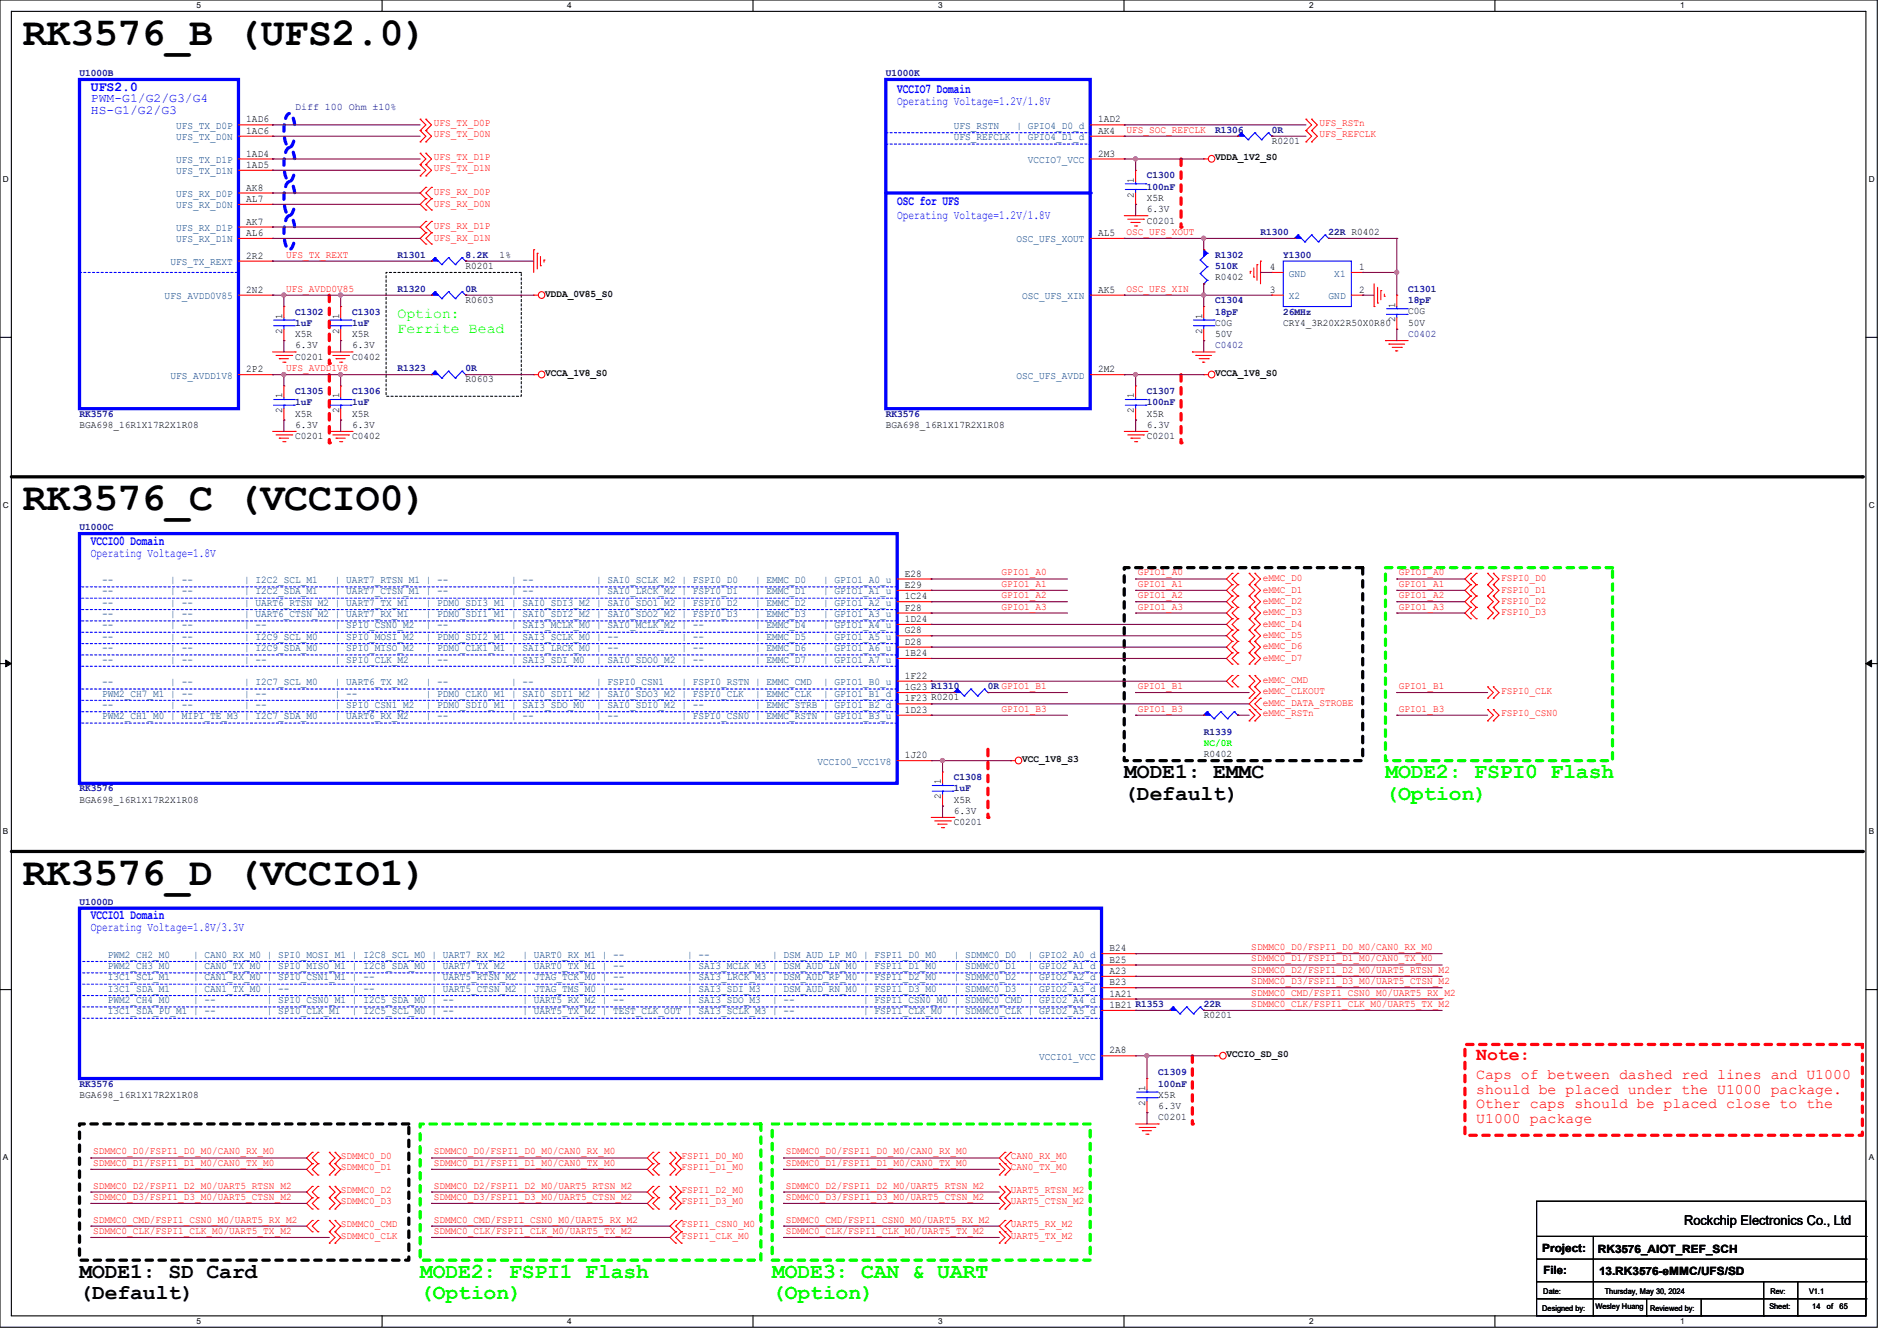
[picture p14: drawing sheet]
<svg xmlns="http://www.w3.org/2000/svg" width="297mm" height="210mm" viewBox="0 0 297 210" stroke-linecap="round" stroke-linejoin="round" font-family="sans-serif">
<defs><g id="words">
<g font-size="6.2">
<text x="3.6" y="7">RK3576_B (UFS2.0)</text>
<text x="3.6" y="79.9">RK3576_C (VCCIO0)</text>
<text x="3.6" y="138.6">RK3576_D (VCCIO1)</text>
</g>
<g font-size="3.3">
<text x="176" y="121.9">MODE1: EMMC</text>
<text x="176" y="125.2">(Default)</text>
<text x="12.4" y="200.1">MODE1: SD Card</text>
<text x="12.4" y="203.5">(Default)</text>
</g>
<g font-size="3.3" fill="#0f0">
<text x="216.9" y="121.9">MODE2: FSPI0 Flash</text>
<text x="216.9" y="125.2">(Option)</text>
<text x="65.8" y="200.1">MODE2: FSPI1 Flash</text>
<text x="65.8" y="203.5">(Option)</text>
<text x="120.9" y="200.1">MODE3: CAN &amp; UART</text>
<text x="120.9" y="203.5">(Option)</text>
</g>
<text font-size="2.8" fill="#f00" x="231.1" y="165.9">Note:</text>
<g font-size="2.3" fill="#0f0">
<text x="62.2" y="49.9">Option:</text>
<text x="62.2" y="52.2">Ferrite Bead</text>
</g>
<g font-size="2.3" fill="#f00">
<text x="231.1" y="169">Caps of between dashed red lines and U1000</text>
<text x="231.1" y="171.3">should be placed under the U1000 package.</text>
<text x="231.1" y="173.6">Other caps should be placed close to the</text>
<text x="231.1" y="175.9">U1000 package</text>
</g>
<g font-size="2.1" fill="#00f">
<text x="14.2" y="14.2">UFS2.0</text>
<text x="140.5" y="14.5">VCCIO7 Domain</text>
<text x="140.5" y="32.1">OSC for UFS</text>
<text x="14.2" y="85.3">VCCIO0 Domain</text>
<text x="14.2" y="144">VCCIO1 Domain</text>
</g>
<text font-size="2.1" x="263.7" y="191.9">Rockchip Electronics Co., Ltd</text>
<g font-size="1.9" fill="#00f">
<text x="14.2" y="15.9">PWM-G1/G2/G3/G4</text>
<text x="14.2" y="17.9">HS-G1/G2/G3</text>
<text x="140.5" y="16.5">Operating Voltage=1.2V/1.8V</text>
<text x="140.5" y="34.2">Operating Voltage=1.2V/1.8V</text>
<text x="14.2" y="87.2">Operating Voltage=1.8V</text>
<text x="14.2" y="145.9">Operating Voltage=1.8V/3.3V</text>
</g>
<g font-size="1.8">
<text x="241.5" y="196">Project:</text>
<text x="250.2" y="196.2">RK3576_AIOT_REF_SCH</text>
<text x="241.6" y="199.6">File:</text>
<text x="250.4" y="199.7">13.RK3576-eMMC/UFS/SD</text>
</g>
<g font-size="1.6" fill="#000080">
<text x="12.4" y="11.9">U1000B</text>
<text x="138.7" y="11.9">U1000K</text>
<text x="46.2" y="17.2">Diff 100 Ohm ±10%</text>
<text x="190.2" y="20.8">R1306</text>
<text x="199.1" y="20.8">0R</text>
<text x="179.6" y="27.9">C1300</text>
<text x="179.6" y="29.7">100nF</text>
<text x="62.2" y="40.4">R1301</text>
<text x="72.9" y="40.4">8.2K</text>
<text x="190.2" y="40.4">R1302</text>
<text x="197.4" y="36.8">R1300</text>
<text x="200.9" y="40.4">Y1300</text>
<text x="208" y="36.8">22R R0402</text>
<text x="62.2" y="45.7">R1320</text>
<text x="72.9" y="45.7">0R</text>
<text x="190.2" y="42.2">510K</text>
<text x="190.2" y="47.5">C1304</text>
<text x="220.5" y="45.7">C1301</text>
<text x="220.5" y="47.5">18pF</text>
<text x="46.2" y="49.3">C1302</text>
<text x="46.2" y="51.1">1uF</text>
<text x="55.1" y="49.3">C1303</text>
<text x="55.1" y="51.1">1uF</text>
<text x="190.2" y="49.3">18pF</text>
<text x="200.9" y="49.3">26MHz</text>
<text x="220.5" y="52.8">C0402</text>
<text x="62.2" y="58.2">R1323</text>
<text x="72.9" y="58.2">0R</text>
<text x="190.2" y="54.6">C0402</text>
<text x="12.4" y="65.3">RK3576</text>
<text x="46.2" y="61.7">C1305</text>
<text x="46.2" y="63.5">1uF</text>
<text x="55.1" y="61.7">C1306</text>
<text x="55.1" y="63.5">1uF</text>
<text x="138.7" y="65.3">RK3576</text>
<text x="179.6" y="61.7">C1307</text>
<text x="179.6" y="63.5">100nF</text>
<text x="12.4" y="83.1">U1000C</text>
<text x="154.7" y="107.9">0R GPIO1_B1</text>
<text x="188.5" y="115.1">R1339</text>
<text x="12.4" y="123.9">RK3576</text>
<text x="149.4" y="122.2">C1308</text>
<text x="149.4" y="123.9">1uF</text>
<text x="12.4" y="141.7">U1000D</text>
<text x="188.5" y="157.7">22R</text>
<text x="12.4" y="170.2">RK3576</text>
<text x="181.4" y="168.4">C1309</text>
<text x="181.4" y="170.2">100nF</text>
</g>
<g font-size="1.6" fill="#004080">
<text x="27.6" y="20.2">UFS_TX_D0P</text>
<text x="27.6" y="22">UFS_TX_D0N</text>
<text x="149.4" y="20.2">UFS_RSTN</text>
<text x="149.4" y="22">UFS_REFCLK | GPIO4_D1_d</text>
<text x="159.1" y="20.2">| GPIO4_D0_d</text>
<text x="27.6" y="25.5">UFS_TX_D1P</text>
<text x="27.6" y="27.3">UFS_TX_D1N</text>
<text x="160.9" y="25.5">VCCIO7_VCC</text>
<text x="27.6" y="30.9">UFS_RX_D0P</text>
<text x="27.6" y="32.6">UFS_RX_D0N</text>
<text x="26.7" y="41.5">UFS_TX_REXT</text>
<text x="27.6" y="36.2">UFS_RX_D1P</text>
<text x="27.6" y="38">UFS_RX_D1N</text>
<text x="159.1" y="38">OSC_UFS_XOUT</text>
<text x="25.8" y="46.9">UFS_AVDD0V85</text>
<text x="160" y="46.9">OSC_UFS_XIN</text>
<text x="201.8" y="46.9">X2</text>
<text x="201.8" y="43.3">GND</text>
<text x="208" y="46.9">GND</text>
<text x="208.9" y="43.3">X1</text>
<text x="26.7" y="59.3">UFS_AVDD1V8</text>
<text x="159.1" y="59.3">OSC_UFS_AVDD</text>
<text x="16" y="91.3">--</text>
<text x="16" y="93.1">--</text>
<text x="16" y="94.9">--</text>
<text x="26.7" y="91.3">| --</text>
<text x="26.7" y="93.1">| --</text>
<text x="26.7" y="94.9">| --</text>
<text x="38.2" y="91.3">| I2C2_SCL_M1</text>
<text x="38.2" y="93.1">| I2C2_SDA_M1</text>
<text x="38.2" y="94.9">| UART6_RTSN_M2 | UART7_TX_M1</text>
<text x="52.4" y="91.3">| UART7_RTSN_M1 | --</text>
<text x="52.4" y="93.1">| UART7_CTSN_M1 | --</text>
<text x="66.7" y="94.9">| PDM0_SDI3_M1 | SAI0_SDI3_M2 | SAI0_SDO1_M2 | FSPI0_D2</text>
<text x="80" y="91.3">| --</text>
<text x="80" y="93.1">| --</text>
<text x="93.3" y="91.3">| SAI0_SCLK_M2 | FSPI0_D0</text>
<text x="93.3" y="93.1">| SAI0_LRCK_M2 | FSPI0_D1</text>
<text x="118.2" y="91.3">| EMMC_D0</text>
<text x="118.2" y="93.1">| EMMC_D1</text>
<text x="118.2" y="94.9">| EMMC_D2</text>
<text x="128.9" y="91.3">| GPIO1_A0_u</text>
<text x="128.9" y="93.1">| GPIO1_A1_u</text>
<text x="128.9" y="94.9">| GPIO1_A2_u</text>
<text x="16" y="96.6">--</text>
<text x="16" y="98.4">--</text>
<text x="16" y="100.2">--</text>
<text x="16" y="102">--</text>
<text x="26.7" y="96.6">| --</text>
<text x="26.7" y="98.4">| --</text>
<text x="26.7" y="100.2">| --</text>
<text x="26.7" y="102">| --</text>
<text x="38.2" y="96.6">| UART6_CTSN_M2 | UART7_RX_M1</text>
<text x="38.2" y="98.4">| --</text>
<text x="38.2" y="100.2">| I2C9_SCL_M0</text>
<text x="38.2" y="102">| I2C9_SDA_M0</text>
<text x="52.4" y="98.4">| SPI0_CSN0_M2</text>
<text x="52.4" y="100.2">| SPI0_MOSI_M2</text>
<text x="52.4" y="102">| SPI0_MISO_M2</text>
<text x="66.7" y="96.6">| PDM0_SDI1_M1 | SAI0_SDI2_M2 | SAI0_SDO2_M2 | FSPI0_D3</text>
<text x="66.7" y="98.4">| --</text>
<text x="66.7" y="100.2">| PDM0_SDI2_M1 | SAI3_SCLK_M0 | --</text>
<text x="66.7" y="102">| PDM0_CLK1_M1 | SAI3_LRCK_M0 | --</text>
<text x="80" y="98.4">| SAI3_MCLK_M0 | SAI0_MCLK_M2 | --</text>
<text x="106.7" y="100.2">| --</text>
<text x="106.7" y="102">| --</text>
<text x="118.2" y="96.6">| EMMC_D3</text>
<text x="118.2" y="98.4">| EMMC_D4</text>
<text x="118.2" y="100.2">| EMMC_D5</text>
<text x="118.2" y="102">| EMMC_D6</text>
<text x="128.9" y="96.6">| GPIO1_A3_u</text>
<text x="128.9" y="98.4">| GPIO1_A4_u</text>
<text x="128.9" y="100.2">| GPIO1_A5_u</text>
<text x="128.9" y="102">| GPIO1_A6_u</text>
<text x="16" y="103.8">--</text>
<text x="16" y="107.3">--</text>
<text x="26.7" y="103.8">| --</text>
<text x="26.7" y="107.3">| --</text>
<text x="38.2" y="103.8">| --</text>
<text x="38.2" y="107.3">| I2C7_SCL_M0</text>
<text x="52.4" y="103.8">| SPI0_CLK_M2</text>
<text x="52.4" y="107.3">| UART6_TX_M2</text>
<text x="66.7" y="103.8">| --</text>
<text x="66.7" y="107.3">| --</text>
<text x="80" y="103.8">| SAI3_SDI_M0</text>
<text x="80" y="107.3">| --</text>
<text x="93.3" y="103.8">| SAI0_SDO0_M2 | --</text>
<text x="93.3" y="107.3">| FSPI0_CSN1</text>
<text x="106.7" y="107.3">| FSPI0_RSTN | EMMC_CMD</text>
<text x="118.2" y="103.8">| EMMC_D7</text>
<text x="128.9" y="103.8">| GPIO1_A7_u</text>
<text x="128.9" y="107.3">| GPIO1_B0_u</text>
<text x="16" y="109.1">PWM2_CH7_M1 | --</text>
<text x="16" y="110.9">--</text>
<text x="16" y="112.7">PWM2_CH1_M0 | MIPI_TE_M3 | I2C7_SDA_M0</text>
<text x="26.7" y="110.9">| --</text>
<text x="38.2" y="109.1">| --</text>
<text x="38.2" y="110.9">| --</text>
<text x="52.4" y="109.1">| --</text>
<text x="52.4" y="110.9">| SPI0_CSN1_M2</text>
<text x="52.4" y="112.7">| UART6_RX_M2</text>
<text x="66.7" y="109.1">| PDM0_CLK0_M1 | SAI0_SDI1_M2 | SAI0_SDO3_M2 | FSPI0_CLK</text>
<text x="66.7" y="110.9">| PDM0_SDI0_M1 | SAI3_SDO_M0</text>
<text x="66.7" y="112.7">| --</text>
<text x="80" y="112.7">| --</text>
<text x="93.3" y="110.9">| SAI0_SDI0_M2 | --</text>
<text x="93.3" y="112.7">| --</text>
<text x="106.7" y="112.7">| FSPI0_CSN0 | EMMC_RSTN | GPIO1_B3_u</text>
<text x="118.2" y="109.1">| EMMC_CLK</text>
<text x="118.2" y="110.9">| EMMC_STRB | GPIO1_B2_d</text>
<text x="128.9" y="109.1">| GPIO1_B1_d</text>
<text x="128" y="119.8">VCCIO0_VCC1V8</text>
<text x="16.9" y="150">PWM2_CH2_M0</text>
<text x="30.2" y="150">| CAN0_RX_M0 | SPI0_MOSI_M1 | I2C8_SCL_M0 | UART7_RX_M2</text>
<text x="81.8" y="150">| UART0_RX_M1 | --</text>
<text x="107.6" y="150">| --</text>
<text x="120.9" y="150">| DSM_AUD_LP_M0 | FSPI1_D0_M0</text>
<text x="149.3" y="150">| SDMMC0_D0</text>
<text x="160.9" y="150">| GPIO2_A0_d</text>
<text x="16.9" y="151.8">PWM2_CH3_M0</text>
<text x="16.9" y="153.5">I3C1_SCL_M1</text>
<text x="16.9" y="155.3">I3C1_SDA_M1</text>
<text x="30.2" y="151.8">| CAN0_TX_M0 | SPI0_MISO_M1 | I2C8_SDA_M0 | UART7_TX_M2</text>
<text x="30.2" y="153.5">| CAN1_RX_M0 | SPI0_CSN1_M1 | --</text>
<text x="30.2" y="155.3">| CAN1_TX_M0 | --</text>
<text x="55.1" y="155.3">| --</text>
<text x="67.6" y="153.5">| UART5_RTSN_M2 | JTAG_TCK_M0 | --</text>
<text x="67.6" y="155.3">| UART5_CTSN_M2 | JTAG_TMS_M0 | --</text>
<text x="81.8" y="151.8">| UART0_TX_M1 | --</text>
<text x="107.6" y="151.8">| SAI3_MCLK_M3 | DSM_AUD_LN_M0 | FSPI1_D1_M0</text>
<text x="107.6" y="153.5">| SAI3_LRCK_M3 | DSM_AUD_RP_M0 | FSPI1_D2_M0</text>
<text x="107.6" y="155.3">| SAI3_SDI_M3</text>
<text x="120.9" y="155.3">| DSM_AUD_RN_M0 | FSPI1_D3_M0</text>
<text x="149.3" y="151.8">| SDMMC0_D1</text>
<text x="149.3" y="153.5">| SDMMC0_D2</text>
<text x="149.3" y="155.3">| SDMMC0_D3</text>
<text x="160.9" y="151.8">| GPIO2_A1_d</text>
<text x="160.9" y="153.5">| GPIO2_A2_d</text>
<text x="160.9" y="155.3">| GPIO2_A3_d</text>
<text x="16.9" y="157.1">PWM2_CH4_M0</text>
<text x="16.9" y="158.9">I3C1_SDA_PU_M1 | --</text>
<text x="30.2" y="157.1">| --</text>
<text x="41.8" y="157.1">| SPI0_CSN0_M1 | I2C5_SDA_M0 | --</text>
<text x="41.8" y="158.9">| SPI0_CLK_M1</text>
<text x="55.1" y="158.9">| I2C5_SCL_M0 | --</text>
<text x="81.8" y="157.1">| UART5_RX_M2 | --</text>
<text x="81.8" y="158.9">| UART5_TX_M2 | TEST_CLK_OUT | SAI3_SCLK_M3 | --</text>
<text x="107.6" y="157.1">| SAI3_SDO_M3</text>
<text x="120.9" y="157.1">| --</text>
<text x="135.1" y="157.1">| FSPI1_CSN0_M0 | SDMMC0_CMD | GPIO2_A4_d</text>
<text x="135.1" y="158.9">| FSPI1_CLK_M0</text>
<text x="149.3" y="158.9">| SDMMC0_CLK | GPIO2_A5_d</text>
<text x="162.7" y="166">VCCIO1_VCC</text>
</g>
<g font-size="1.6">
<text x="38.6" y="19.2">1AD6</text>
<text x="38.6" y="21">1AC6</text>
<text x="171.9" y="19.2">1AD2</text>
<text x="171.9" y="21">AK4</text>
<text x="199.1" y="22.6">R0201</text>
<text x="38.6" y="24.5">1AD4</text>
<text x="38.6" y="26.3">1AD5</text>
<text x="38.6" y="29.8">AK8</text>
<text x="171.9" y="24.5">2M3</text>
<text x="177.5" y="28.6" transform="rotate(-90 177.5 28.6)">1</text>
<text x="190.2" y="25.1">VDDA_1V2_S0</text>
<text x="38.6" y="31.6">AL7</text>
<text x="38.6" y="35.2">AK7</text>
<text x="177.5" y="30.9" transform="rotate(-90 177.5 30.9)">2</text>
<text x="179.6" y="35">C0201</text>
<text x="179.6" y="31.5">X5R</text>
<text x="179.6" y="33.2">6.3V</text>
<text x="38.6" y="37">AL6</text>
<text x="38.6" y="40.5">2R2</text>
<text x="78.2" y="40.3">1%</text>
<text x="171.9" y="37">AL5</text>
<text x="38.6" y="45.8">2N2</text>
<text x="72.9" y="47.5">R0603</text>
<text x="72.9" y="42.1">R0201</text>
<text x="85.3" y="46.4">VDDA_0V85_S0</text>
<text x="171.9" y="45.8">AK5</text>
<text x="190.2" y="43.9">R0402</text>
<text x="198.8" y="45.8">3</text>
<text x="198.8" y="42.3">4</text>
<text x="212.8" y="42.3">1</text>
<text x="212.8" y="45.8">2</text>
<text x="44.2" y="52.3" transform="rotate(-90 44.2 52.3)">2</text>
<text x="44.2" y="50" transform="rotate(-90 44.2 50)">1</text>
<text x="46.2" y="52.8">X5R</text>
<text x="53.1" y="52.3" transform="rotate(-90 53.1 52.3)">2</text>
<text x="53.1" y="50" transform="rotate(-90 53.1 50)">1</text>
<text x="55.1" y="52.8">X5R</text>
<text x="188.2" y="52.3" transform="rotate(-90 188.2 52.3)">2</text>
<text x="188.2" y="50" transform="rotate(-90 188.2 50)">1</text>
<text x="190.2" y="51">C0G</text>
<text x="190.2" y="52.8">50V</text>
<text x="200.9" y="51">CRY4_3R20X2R50X0R80</text>
<text x="218.4" y="50.5" transform="rotate(-90 218.4 50.5)">2</text>
<text x="218.4" y="48.2" transform="rotate(-90 218.4 48.2)">1</text>
<text x="220.5" y="49.2">C0G</text>
<text x="220.5" y="51">50V</text>
<text x="38.6" y="58.3">2P2</text>
<text x="46.2" y="56.3">C0201</text>
<text x="46.2" y="54.6">6.3V</text>
<text x="55.1" y="56.3">C0402</text>
<text x="55.1" y="54.6">6.3V</text>
<text x="72.9" y="59.9">R0603</text>
<text x="85.3" y="58.9">VCCA_1V8_S0</text>
<text x="171.9" y="58.3">2M2</text>
<text x="190.2" y="58.9">VCCA_1V8_S0</text>
<text x="44.2" y="64.7" transform="rotate(-90 44.2 64.7)">2</text>
<text x="44.2" y="62.4" transform="rotate(-90 44.2 62.4)">1</text>
<text x="46.2" y="65.2">X5R</text>
<text x="53.1" y="64.7" transform="rotate(-90 53.1 64.7)">2</text>
<text x="53.1" y="62.4" transform="rotate(-90 53.1 62.4)">1</text>
<text x="55.1" y="65.2">X5R</text>
<text x="177.5" y="64.7" transform="rotate(-90 177.5 64.7)">2</text>
<text x="177.5" y="62.4" transform="rotate(-90 177.5 62.4)">1</text>
<text x="179.6" y="65.2">X5R</text>
<text x="12.4" y="67">BGA698_16R1X17R2X1R08</text>
<text x="46.2" y="68.8">C0201</text>
<text x="46.2" y="67">6.3V</text>
<text x="55.1" y="68.8">C0402</text>
<text x="55.1" y="67">6.3V</text>
<text x="138.7" y="67">BGA698_16R1X17R2X1R08</text>
<text x="179.6" y="68.8">C0201</text>
<text x="179.6" y="67">6.3V</text>
<text x="141.7" y="90.3">E28</text>
<text x="141.7" y="92.1">E29</text>
<text x="141.7" y="93.9">1C24</text>
<text x="141.7" y="95.6">F28</text>
<text x="141.7" y="97.4">1D24</text>
<text x="141.7" y="99.2">G28</text>
<text x="141.7" y="101">D28</text>
<text x="141.7" y="102.7">1B24</text>
<text x="141.7" y="106.3">1F22</text>
<text x="141.7" y="108.1">1G23 R1310</text>
<text x="141.7" y="109.9">1F23 R0201</text>
<text x="141.7" y="111.6">1D23</text>
<text x="141.7" y="118.7">1J20</text>
<text x="160" y="119.3">VCC_1V8_S3</text>
<text x="188.5" y="118.6">R0402</text>
<text x="12.4" y="125.7">BGA698_16R1X17R2X1R08</text>
<text x="147.3" y="125.2" transform="rotate(-90 147.3 125.2)">2</text>
<text x="147.3" y="122.9" transform="rotate(-90 147.3 122.9)">1</text>
<text x="149.4" y="125.7">X5R</text>
<text x="149.4" y="129.2">C0201</text>
<text x="149.4" y="127.5">6.3V</text>
<text x="173.7" y="149">B24</text>
<text x="173.7" y="150.8">B25</text>
<text x="173.7" y="152.5">A23</text>
<text x="173.7" y="154.3">B23</text>
<text x="173.7" y="156.1">1A21</text>
<text x="173.7" y="157.9">1B21 R1353</text>
<text x="188.5" y="159.5">R0201</text>
<text x="173.7" y="165">2A8</text>
<text x="192" y="165.6">VCCIO_SD_S0</text>
<text x="12.4" y="171.9">BGA698_16R1X17R2X1R08</text>
<text x="179.3" y="173.2" transform="rotate(-90 179.3 173.2)">2</text>
<text x="179.3" y="170.9" transform="rotate(-90 179.3 170.9)">1</text>
<text x="181.4" y="171.9">X5R</text>
<text x="181.4" y="173.7">6.3V</text>
<text x="181.4" y="175.5">C0201</text>
</g>
<g font-size="1.6" fill="#f00">
<text x="67.9" y="19.7">UFS_TX_D0P</text>
<text x="67.9" y="21.5">UFS_TX_D0N</text>
<text x="176.4" y="20.8">UFS_SOC_REFCLK</text>
<text x="206.6" y="19.7">UFS_RSTn</text>
<text x="206.6" y="21.5">UFS_REFCLK</text>
<text x="67.9" y="25.1">UFS_TX_D1P</text>
<text x="67.9" y="26.8">UFS_TX_D1N</text>
<text x="67.9" y="30.6">UFS_RX_D0P</text>
<text x="67.9" y="32.3">UFS_RX_D0N</text>
<text x="67.9" y="35.9">UFS_RX_D1P</text>
<text x="44.8" y="40.3">UFS_TX_REXT</text>
<text x="67.9" y="37.7">UFS_RX_D1N</text>
<text x="176.4" y="36.8">OSC_UFS_XOUT</text>
<text x="44.8" y="45.7">UFS_AVDD0V85</text>
<text x="176.4" y="45.7">OSC_UFS_XIN</text>
<text x="44.8" y="58.1">UFS_AVDD1V8</text>
<text x="156.8" y="90.1">GPIO1_A0</text>
<text x="156.8" y="91.9">GPIO1_A1</text>
<text x="156.8" y="93.7">GPIO1_A2</text>
<text x="156.8" y="95.5">GPIO1_A3</text>
<text x="178.1" y="90.1">GPIO1_A0</text>
<text x="178.1" y="91.9">GPIO1_A1</text>
<text x="178.1" y="93.7">GPIO1_A2</text>
<text x="178.1" y="95.5">GPIO1_A3</text>
<text x="197.7" y="91">eMMC_D0</text>
<text x="197.7" y="92.8">eMMC_D1</text>
<text x="197.7" y="94.6">eMMC_D2</text>
<text x="219" y="90.1">GPIO1_A0</text>
<text x="219" y="91.9">GPIO1_A1</text>
<text x="219" y="93.7">GPIO1_A2</text>
<text x="219" y="95.5">GPIO1_A3</text>
<text x="235" y="91">FSPI0_D0</text>
<text x="235" y="92.8">FSPI0_D1</text>
<text x="235" y="94.6">FSPI0_D2</text>
<text x="197.7" y="96.3">eMMC_D3</text>
<text x="197.7" y="98.1">eMMC_D4</text>
<text x="197.7" y="99.9">eMMC_D5</text>
<text x="197.7" y="101.7">eMMC_D6</text>
<text x="235" y="96.3">FSPI0_D3</text>
<text x="178.1" y="107.9">GPIO1_B1</text>
<text x="197.7" y="103.5">eMMC_D7</text>
<text x="197.7" y="107">eMMC_CMD</text>
<text x="219" y="107.9">GPIO1_B1</text>
<text x="156.8" y="111.5">GPIO1_B3</text>
<text x="178.1" y="111.5">GPIO1_B3</text>
<text x="197.7" y="108.6">eMMC_CLKOUT</text>
<text x="197.7" y="110.6">eMMC_DATA_STROBE</text>
<text x="197.7" y="112.2">eMMC_RSTn</text>
<text x="219" y="111.5">GPIO1_B3</text>
<text x="235" y="108.6">FSPI0_CLK</text>
<text x="235" y="112.2">FSPI0_CSN0</text>
<text x="195.9" y="148.8">SDMMC0_D0/FSPI1_D0_M0/CAN0_RX_M0</text>
<text x="195.9" y="150.6">SDMMC0_D1/FSPI1_D1_M0/CAN0_TX_M0</text>
<text x="195.9" y="152.4">SDMMC0_D2/FSPI1_D2_M0/UART5_RTSN_M2</text>
<text x="195.9" y="154.1">SDMMC0_D3/FSPI1_D3_M0/UART5_CTSN_M2</text>
<text x="195.9" y="155.9">SDMMC0_CMD/FSPI1_CSN0_M0/UART5_RX_M2</text>
<text x="195.9" y="157.7">SDMMC0_CLK/FSPI1_CLK_M0/UART5_TX_M2</text>
<text x="14.6" y="180.8">SDMMC0_D0/FSPI1_D0_M0/CAN0_RX_M0</text>
<text x="14.6" y="182.6">SDMMC0_D1/FSPI1_D1_M0/CAN0_TX_M0</text>
<text x="53.3" y="181.5">SDMMC0_D0</text>
<text x="53.3" y="183.3">SDMMC0_D1</text>
<text x="67.9" y="180.8">SDMMC0_D0/FSPI1_D0_M0/CAN0_RX_M0</text>
<text x="67.9" y="182.6">SDMMC0_D1/FSPI1_D1_M0/CAN0_TX_M0</text>
<text x="106.7" y="181.5">FSPI1_D0_M0</text>
<text x="106.7" y="183.3">FSPI1_D1_M0</text>
<text x="123" y="180.8">SDMMC0_D0/FSPI1_D0_M0/CAN0_RX_M0</text>
<text x="123" y="182.6">SDMMC0_D1/FSPI1_D1_M0/CAN0_TX_M0</text>
<text x="158.2" y="181.5">CAN0_RX_M0</text>
<text x="158.2" y="183.3">CAN0_TX_M0</text>
<text x="14.6" y="186.1">SDMMC0_D2/FSPI1_D2_M0/UART5_RTSN_M2</text>
<text x="14.6" y="191.5">SDMMC0_CMD/FSPI1_CSN0_M0/UART5_RX_M2</text>
<text x="14.6" y="187.9">SDMMC0_D3/FSPI1_D3_M0/UART5_CTSN_M2</text>
<text x="53.3" y="186.9">SDMMC0_D2</text>
<text x="53.3" y="188.6">SDMMC0_D3</text>
<text x="67.9" y="186.1">SDMMC0_D2/FSPI1_D2_M0/UART5_RTSN_M2</text>
<text x="67.9" y="187.9">SDMMC0_D3/FSPI1_D3_M0/UART5_CTSN_M2</text>
<text x="67.9" y="191.5">SDMMC0_CMD/FSPI1_CSN0_M0/UART5_RX_M2</text>
<text x="106.7" y="186.9">FSPI1_D2_M0</text>
<text x="106.7" y="188.6">FSPI1_D3_M0</text>
<text x="123" y="186.1">SDMMC0_D2/FSPI1_D2_M0/UART5_RTSN_M2</text>
<text x="123" y="187.9">SDMMC0_D3/FSPI1_D3_M0/UART5_CTSN_M2</text>
<text x="123" y="191.5">SDMMC0_CMD/FSPI1_CSN0_M0/UART5_RX_M2</text>
<text x="158.2" y="186.9">UART5_RTSN_M2</text>
<text x="158.2" y="188.6">UART5_CTSN_M2</text>
<text x="14.6" y="193.2">SDMMC0_CLK/FSPI1_CLK_M0/UART5_TX_M2</text>
<text x="53.3" y="192.2">SDMMC0_CMD</text>
<text x="53.3" y="194">SDMMC0_CLK</text>
<text x="67.9" y="193.2">SDMMC0_CLK/FSPI1_CLK_M0/UART5_TX_M2</text>
<text x="106.7" y="194">FSPI1_CLK_M0</text>
<text x="106.7" y="192.2">FSPI1_CSN0_M0</text>
<text x="123" y="193.2">SDMMC0_CLK/FSPI1_CLK_M0/UART5_TX_M2</text>
<text x="158.2" y="192.2">UART5_RX_M2</text>
<text x="158.2" y="194">UART5_TX_M2</text>
</g>
<text font-size="1.6" fill="#0f0" x="188.5" y="116.8">NC/0R</text>
<g font-size="1.3">
<text x="30.8" y="1.3">5</text>
<text x="88.8" y="1.3">4</text>
<text x="146.9" y="1.3">3</text>
<text x="205" y="1.3">2</text>
<text x="263.1" y="1.3">1</text>
<text x=".5" y="28.4">D</text>
<text x="292.6" y="28.4">D</text>
<text x=".5" y="79.5">C</text>
<text x="292.6" y="79.5">C</text>
<text x=".5" y="130.6">B</text>
<text x="292.6" y="130.6">B</text>
<text x=".5" y="181.7">A</text>
<text x="292.6" y="181.7">A</text>
<text x="30.8" y="207.4">5</text>
<text x="88.8" y="207.4">4</text>
<text x="146.9" y="207.4">3</text>
<text x="205" y="207.4">2</text>
<text x="263.1" y="207.4">1</text>
</g>
<g font-size="1.2">
<text x="241.6" y="202.6">Date:</text>
<text x="251.2" y="202.6">Thursday, May 30, 2024</text>
<text x="277.2" y="202.6">Rev:</text>
<text x="283.2" y="202.6">V1.1</text>
<text x="241.5" y="205.3">Designed by:</text>
<text x="249.8" y="205.1">Wesley Huang</text>
<text x="258.4" y="205.3">Reviewed by:</text>
<text x="277" y="205.1">Sheet:</text>
<text x="283.8" y="205.1">14</text>
<text x="286" y="205.1">of</text>
<text x="288" y="205.1">65</text>
</g>
</g></defs>
<path d="M0 0h293.9v207.9h-293.9zM1.8 1.8h290.3v204.3h-290.3z" fill="none" stroke="#000" stroke-width=".17"/>
<g fill="#fff">
<path d="M30.8 .2h.7v1.4h-.7z"/>
<path d="M30.8 206.2h.7v1.4h-.7z"/>
</g>
<path d="M59.8 0v1.8M59.8 206.1v1.8" fill="none" stroke="#000" stroke-width=".17"/>
<g fill="#fff">
<path d="M88.8 .2h.7v1.4h-.7z"/>
<path d="M88.8 206.2h.7v1.4h-.7z"/>
</g>
<path d="M117.9 0v1.8M117.9 206.1v1.8" fill="none" stroke="#000" stroke-width=".17"/>
<g fill="#fff">
<path d="M146.9 .2h.7v1.4h-.7z"/>
<path d="M146.9 206.2h.7v1.4h-.7z"/>
</g>
<path d="M176 0v1.8M176 206.1v1.8" fill="none" stroke="#000" stroke-width=".17"/>
<g fill="#fff">
<path d="M205 .2h.7v1.4h-.7z"/>
<path d="M205 206.2h.7v1.4h-.7z"/>
</g>
<path d="M234.1 0v1.8M234.1 206.1v1.8" fill="none" stroke="#000" stroke-width=".17"/>
<g fill="#fff">
<path d="M263.1 .2h.6v1.4h-.6z"/>
<path d="M263.1 206.2h.6v1.4h-.6z"/>
<path d="M.5 27.3h.9v1.4h-.9z"/>
<path d="M292.6 27.3h.9v1.4h-.9z"/>
<path d="M.5 78.4h.9v1.4h-.9z"/>
<path d="M292.6 78.4h.9v1.4h-.9z"/>
</g>
<path d="M0 52.8h1.8M292.1 52.8h1.8" fill="none" stroke="#000" stroke-width=".17"/>
<g fill="#fff">
<path d="M.5 129.5h.8v1.4h-.8z"/>
<path d="M292.6 129.5h.8v1.4h-.8z"/>
</g>
<path d="M0 103.9h1.8M292.1 103.9h1.8" fill="none" stroke="#000" stroke-width=".17"/>
<path d="M.9 103.4l.9 .5-.9 .5zM292.1 103.9l.9-.5v1z" fill="#000" stroke="#000" stroke-width=".16"/>
<g fill="#fff">
<path d="M.5 180.5h.8v1.4h-.8z"/>
<path d="M292.6 180.5h.8v1.4h-.8z"/>
</g>
<path d="M0 155h1.8M292.1 155h1.8" fill="none" stroke="#000" stroke-width=".17"/>
<path d="M51.6 46.2v10.7" fill="none" stroke="#f00" stroke-width=".51" stroke-dasharray="1 1"/>
<circle cx="51.6" cy="56.9" r=".25" fill="#f00" stroke-dasharray="1 1"/>
<path d="M51.6 58.7v10.6" fill="none" stroke="#f00" stroke-width=".51" stroke-dasharray="1 1"/>
<circle cx="51.6" cy="69.3" r=".25" fill="#f00" stroke-dasharray="1 1"/>
<path d="M184.9 24.9v10.7" fill="none" stroke="#f00" stroke-width=".51" stroke-dasharray="1 1"/>
<circle cx="184.9" cy="35.6" r=".25" fill="#f00" stroke-dasharray="1 1"/>
<path d="M184.9 58.7v10.6" fill="none" stroke="#f00" stroke-width=".51" stroke-dasharray="1 1"/>
<circle cx="184.9" cy="69.3" r=".25" fill="#f00" stroke-dasharray="1 1"/>
<path d="M154.7 117.3v10.7" fill="none" stroke="#f00" stroke-width=".51" stroke-dasharray="1 1"/>
<circle cx="154.7" cy="128" r=".25" fill="#f00" stroke-dasharray="1 1"/>
<path d="M186.7 165.4v10.6" fill="none" stroke="#f00" stroke-width=".51" stroke-dasharray="1 1"/>
<circle cx="186.7" cy="176" r=".25" fill="#f00" stroke-dasharray="1 1"/>
<path d="M1.8 74.7h289.8M1.8 133.3h289.8" fill="none" stroke="#000" stroke-width=".51"/>
<g fill="#000">
<circle cx="291.6" cy="74.7" r=".25"/>
<circle cx="291.6" cy="133.4" r=".25"/>
</g>
<path d="M229.4 163.6h62.2v14.2h-62.2z" fill="none" stroke="#f00" stroke-width=".51" stroke-dasharray="1 1"/>
<path d="M60.5 42.7h21.1v19.4h-21.1z" fill="none" stroke="#000" stroke-width=".17" stroke-dasharray=".3 .3"/>
<path d="M176 88.9h37.4v30.2h-37.4zM12.4 176h51.6v21.4h-51.6z" fill="none" stroke="#000" stroke-width=".51" stroke-dasharray="1 1"/>
<path d="M216.9 88.9h35.6v30.2h-35.6zM65.8 176h53.3v21.4h-53.3zM120.9 176h49.8v21.4h-49.8z" fill="none" stroke="#0f0" stroke-width=".51" stroke-dasharray="1 1"/>
<path d="M46.1 19.5a2.02 2.02 0 0 0-.8-1.7 1.41 1.41 0 0 0-.7 1.3 5.6 5.6 0 0 0 .5 3.9l.2 .1a1.41 1.41 0 0 0 .8-1.3l.1-.7M46.1 24.8a2.02 2.02 0 0 0-.8-1.7 1.41 1.41 0 0 0-.7 1.3 5.6 5.6 0 0 0 .5 3.9l.2 .1a1.41 1.41 0 0 0 .8-1.3l.1-.7M46.1 30.2a2.02 2.02 0 0 0-.8-1.8 1.41 1.41 0 0 0-.7 1.4 5.6 5.6 0 0 0 .5 3.8l.2 .1a1.41 1.41 0 0 0 .8-1.3l.1-.6M46.1 35.5a2.02 2.02 0 0 0-.8-1.7 1.41 1.41 0 0 0-.7 1.3 5.6 5.6 0 0 0 .5 3.9l.2 .1a1.41 1.41 0 0 0 .8-1.3l.1-.7" fill="none" stroke="#00f" stroke-width=".51" stroke-dasharray="1 1"/>
<g fill="none" stroke="#f00" stroke-width=".17">
<path d="M37.3 19.6h5.4M42.7 19.6h.1M65.8 18.7h.1M65.8 18.7l.9 .9-.9 .8M66.7 18.7h.1M66.7 18.7l.9 .9-.9 .8M204.5 18.7h.1M204.5 18.7l.9 .9-.9 .8M205.4 18.7h.1M205.4 18.7l.8 .9-.8 .8M37.3 24.9h5.4M37.3 21.3h5.4"/>
<path d="M37.3 26.7h5.4M37.3 30.2h5.4M37.3 32h5.4M37.3 35.6h5.4M37.3 37.3h5.4M42.7 21.3h.1M42.7 24.9h.1M42.7 26.7h.1M42.7 30.2h.1M42.7 32h.1M42.7 35.6h.1M42.7 37.3h.1"/>
<path d="M65.8 20.4h.1M65.8 22.2h.1M65.8 25.8h.1M65.8 24h.1M65.8 27.6h.1M65.8 20.4l.9 .9-.9 .9M65.8 24l.9 .9-.9 .9M65.8 25.8l.9 .9-.9 .9M66.7 20.4h.1M66.7 29.3h.1M66.7 31.1h.1M66.7 22.2h.1"/>
<path d="M66.7 25.8h.1M66.7 24h.1M66.7 27.6h.1M66.7 32.9h.1M66.7 34.7h.1M66.7 36.4h.1M66.7 38.2h.1M66.7 29.3l-.9 .9 .9 .9M66.7 20.4l.9 .9-.9 .9M66.7 24l.9 .9-.9 .9M66.7 25.8l.9 .9-.9 .9M66.7 31.1l-.9 .9 .9 .9"/>
<path d="M66.7 34.7l-.9 .9 .9 .8M66.7 36.4l-.9 .9 .9 .9M67.6 31.1h.1M67.6 29.3h.1M67.6 32.9h.1M67.6 36.4h.1M67.6 34.7h.1M67.6 38.2h.1M67.6 29.3l-.9 .9 .9 .9M67.6 31.1l-.9 .9 .9 .9M67.6 34.7l-.9 .9 .9 .8M67.6 36.4l-.9 .9 .9 .9"/>
<path d="M83.6 39.1h.1M83.6 39.1v3.6M84.1 39.7h.1M84.1 39.7v2.4M176 33.8h3.6M176.6 34.3h2.4M177.1 34.8h.1M177.1 34.8h1.4M177.6 35.4h.4M178 35.4h.1M179 34.3h.1M179.6 33.8h.1"/>
<path d="M188.5 24.9h.1M188.5 24.9h.7M204.5 20.4h.1M204.5 22.2h.1M204.5 20.4l.9 .9-.9 .9M205.4 20.4h.1M205.4 22.2h.1M205.4 20.4l.8 .9-.8 .9M37.3 58.7h5.4M37.3 46.2h5.4M37.3 40.9h5.4M42.7 40.9h.1"/>
<path d="M42.7 46.2h.1M42.7 58.7h.1M42.7 55.1h3.5M43.2 55.7h2.5M43.7 56.2h.1M43.7 56.2h1.5M44.3 56.7h.3M44.4 48h.1M44.4 53.3h.1M44.4 48v1.8M44.4 51.6v1.7M44.6 56.7h.1"/>
<path d="M45.7 55.7h.1M46.2 55.1h.1M51.6 55.1h3.5M52.1 55.7h2.5M52.6 56.2h.1M52.6 56.2h1.5M53.2 56.7h.3M53.5 56.7h.1M54.6 55.7h.1M55.1 55.1h.1M67.6 46.2h.1M72.9 46.2h.1"/>
<path d="M83.6 58.7h.1M83.6 46.2h.1M83.6 58.7h.7M83.6 46.2h.7M84.6 41.6h.1M84.6 40.2v1.4M85.2 40.7h.1M85.2 40.7v.4M186.7 55.1h.1M186.7 55.1h3.5M187.2 55.7h.1M187.2 55.7h2.5"/>
<path d="M187.7 56.2h1.5M188.3 56.7h.1M188.3 56.7h.3M188.5 58.7h.1M188.5 58.7h.7M189.2 56.2h.1M195.7 42.5h.1M195.7 42.5v.3M196.3 43.4h.1M196.3 42v1.4M196.8 41.4h.1M196.8 41.4v2.5"/>
<path d="M197.4 40.9h.1M197.4 40.9v3.5M215.1 48h.1M215.1 44.4v3.6M215.7 47.5h.1M215.7 45v2.5M216.2 45.5h.1M216.2 45.5v1.4M216.7 46.4h.1M216.7 46.1v.3M216.9 53.3h.1M216.9 53.3h3.6"/>
<path d="M217.5 53.9h.1M217.5 53.9h2.4M218 54.4h1.4M218.5 54.9h.1M218.5 54.9h.4M219.4 54.4h.1M42.7 67.6h3.5M43.2 68.1h2.5M43.7 68.6h.1M43.7 68.6h1.5M44.3 69.2h.3M44.6 69.2h.1"/>
<path d="M45.7 68.1h.1M46.2 67.6h.1M51.6 67.6h3.5M52.1 68.1h2.5M52.6 68.6h.1M52.6 68.6h1.5M53.2 69.2h.3M53.5 69.2h.1M54.6 68.1h.1M55.1 67.6h.1M176 67.6h3.6M176.6 68.1h2.4"/>
<path d="M177.1 68.6h.1M177.1 68.6h1.4M177.6 69.2h.4M177.8 60.5h.1M177.8 65.8h.1M177.8 60.5v1.7M177.8 64v1.8M178 69.2h.1M179 68.1h.1M179.6 67.6h.1M192.9 89.8h.1M192.9 91.6h.1"/>
<path d="M192.9 93.3h.1M192.9 95.1h.1M192.9 96.9h.1M192.9 98.7h.1M192.9 89.8l-.9 .9 .9 .9M192.9 95.1l-.9 .9 .9 .9M192.9 91.6l-.9 .9 .9 .8M192.9 96.9l-.9 .9 .9 .9M192.9 93.3l-.9 .9 .9 .9M192.9 98.7l-.9 .9 .9 .9M193.8 91.6h.1M193.8 89.8h.1"/>
<path d="M193.8 93.3h.1M193.8 95.1h.1M193.8 96.9h.1M193.8 98.7h.1M193.8 89.8l-.9 .9 .9 .9M193.8 93.3l-.9 .9 .9 .9M193.8 91.6l-.9 .9 .9 .8M193.8 95.1l-.9 .9 .9 .9M193.8 96.9l-.9 .9 .9 .9M193.8 98.7l-.9 .9 .9 .9M195.6 91.6h.1M195.6 89.8h.1"/>
<path d="M195.6 93.3h.1M195.6 95.1h.1M195.6 96.9h.1M195.6 98.7h.1M195.6 93.3l.9 .9-.9 .9M195.6 89.8l.9 .9-.9 .9M195.6 91.6l.9 .9-.9 .8M195.6 96.9l.9 .9-.9 .9M195.6 98.7l.9 .9-.9 .9M195.6 95.1l.9 .9-.9 .9M196.5 91.6h.1M196.5 89.8h.1"/>
<path d="M196.5 93.3h.1M196.5 95.1h.1M196.5 96.9h.1M196.5 98.7h.1M196.5 89.8l.9 .9-.9 .9M196.5 96.9l.9 .9-.9 .9M196.5 91.6l.9 .9-.9 .8M196.5 98.7l.9 .9-.9 .9M196.5 93.3l.9 .9-.9 .9M196.5 95.1l.9 .9-.9 .9M230.3 89.8h.1M230.3 91.6h.1"/>
<path d="M230.3 93.3h.1M230.3 95.1h.1M230.3 96.9h.1M230.3 89.8l-.9 .9 .9 .9M230.3 95.1l-.9 .9 .9 .9M230.3 91.6l-.9 .9 .9 .8M230.3 93.3l-.9 .9 .9 .9M231.1 91.6h.1M231.1 89.8h.1M231.1 93.3h.1M231.1 95.1h.1M231.1 96.9h.1"/>
<path d="M231.1 89.8l-.8 .9 .8 .9M231.1 93.3l-.8 .9 .8 .9M231.1 91.6l-.8 .9 .8 .8M231.1 95.1l-.8 .9 .8 .9M232.9 91.6h.1M232.9 89.8h.1M232.9 93.3h.1M232.9 95.1h.1M232.9 96.9h.1M232.9 93.3l.9 .9-.9 .9M232.9 89.8l.9 .9-.9 .9M232.9 95.1l.9 .9-.9 .9"/>
<path d="M232.9 91.6l.9 .9-.9 .8M233.8 91.6h.1M233.8 89.8h.1M233.8 93.3h.1M233.8 95.1h.1M233.8 96.9h.1M233.8 95.1l.9 .9-.9 .9M233.8 89.8l.9 .9-.9 .9M233.8 91.6l.9 .9-.9 .8M233.8 93.3l.9 .9-.9 .9M149.4 108.5h.1M154.7 108.5h.1"/>
<path d="M158.2 119.1h.1M158.2 119.1h.8M192.9 100.5h.1M192.9 102.2h.1M192.9 104h.1M192.9 105.8h.1M192.9 107.6h.1M192.9 100.5l-.9 .8 .9 .9M192.9 102.2l-.9 .9 .9 .9M192.9 105.8l-.9 .9 .9 .9M193.8 100.5h.1M193.8 102.2h.1"/>
<path d="M193.8 104h.1M193.8 107.6h.1M193.8 105.8h.1M193.8 100.5l-.9 .8 .9 .9M193.8 102.2l-.9 .9 .9 .9M193.8 105.8l-.9 .9 .9 .9M195.6 100.5h.1M195.6 102.2h.1M195.6 104h.1M195.6 107.6h.1M195.6 105.8h.1M195.6 109.3h.1"/>
<path d="M195.6 112.9h.1M195.6 111.1h.1M195.6 100.5l.9 .8-.9 .9M195.6 102.2l.9 .9-.9 .9M195.6 105.8l.9 .9-.9 .9M195.6 107.6l.9 .9-.9 .8M195.6 111.1l.9 .9-.9 .9M196.5 100.5h.1M196.5 102.2h.1M196.5 104h.1M196.5 107.6h.1M196.5 105.8h.1"/>
<path d="M196.5 109.3h.1M196.5 111.1h.1M196.5 112.9h.1M196.5 100.5l.9 .8-.9 .9M196.5 102.2l.9 .9-.9 .9M196.5 107.6l.9 .9-1.8 1.7 1.8 1.8-.9 .9M196.5 105.8l.9 .9-.9 .9M197.4 111.1h.1M197.4 109.3h.1M197.4 109.3l-.9 .9 .9 .9M232.9 109.3h.1M232.9 107.6h.1"/>
<path d="M232.9 112.9h.1M232.9 111.1h.1M232.9 107.6l.9 .9-.9 .8M232.9 111.1l.9 .9-.9 .9M233.8 109.3h.1M233.8 107.6h.1M233.8 112.9h.1M233.8 111.1h.1M233.8 107.6l.9 .9-.9 .8M233.8 111.1l.9 .9-.9 .9M145.8 128h3.6M146.3 128.6h2.5"/>
<path d="M146.9 129.1h.1M146.9 129.1h1.4M147.4 129.6h.3M147.7 129.6h.1M148.8 128.6h.1M149.4 128h.1M177.8 176h3.6M178.4 176.6h2.4M178.9 177.1h.1M178.9 177.1h1.4M179.4 177.6h.3M179.7 177.6h.1"/>
<path d="M180.8 176.6h.1M181.4 176h.1M190.2 165.4h.1M190.2 165.4h.8M48.9 180.5h.1M48.9 182.2h.1M48.9 184h.1M48.9 185.8h.1M48.9 187.6h.1M48.9 189.4h.1M48.9 191.1h.1M48.9 192.9h.1"/>
<path d="M48.9 180.5l-.9 .9 .9 .8M48.9 185.8l-.9 .9 .9 .9M48.9 182.2l-.9 .9 .9 .9M48.9 187.6l-.9 .9 .9 .9M48.9 191.1l-.9 .9 .9 .9M49.8 182.2h.1M49.8 180.5h.1M49.8 184h.1M49.8 187.6h.1M49.8 185.8h.1M49.8 189.4h.1M49.8 192.9h.1"/>
<path d="M49.8 191.1h.1M49.8 180.5l-.9 .9 .9 .8M49.8 182.2l-.9 .9 .9 .9M49.8 185.8l-.9 .9 .9 .9M49.8 187.6l-.9 .9 .9 .9M49.8 191.1l-.9 .9 .9 .9M51.6 182.2h.1M51.6 180.5h.1M51.6 184h.1M51.6 187.6h.1M51.6 185.8h.1M51.6 189.4h.1"/>
<path d="M51.6 192.9h.1M51.6 191.1h.1M51.6 194.7h.1M51.6 180.5l.9 .9-.9 .8M51.6 185.8l.9 .9-.9 .9M51.6 182.2l.9 .9-.9 .9M51.6 187.6l.9 .9-.9 .9M51.6 191.1l.9 .9-.9 .9M51.6 192.9l.9 .9-.9 .9M52.5 182.2h.1M52.5 180.5h.1M52.5 184h.1"/>
<path d="M52.5 187.6h.1M52.5 185.8h.1M52.5 189.4h.1M52.5 192.9h.1M52.5 191.1h.1M52.5 194.7h.1M52.5 185.8l.8 .9-.8 .9M52.5 180.5l.8 .9-.8 .8M52.5 187.6l.8 .9-.8 .9M52.5 182.2l.8 .9-.8 .9M52.5 191.1l.8 .9-.8 .9M52.5 192.9l.8 .9-.8 .9"/>
<path d="M102.2 182.2h.1M102.2 180.5h.1M102.2 184h.1M102.2 187.6h.1M102.2 185.8h.1M102.2 189.4h.1M102.2 180.5l-.9 .9 .9 .8M102.2 185.8l-.9 .9 .9 .9M102.2 182.2l-.9 .9 .9 .9M102.2 187.6l-.9 .9 .9 .9M103.1 180.5h.1M103.1 182.2h.1"/>
<path d="M103.1 184h.1M103.1 185.8h.1M103.1 187.6h.1M103.1 189.4h.1M103.1 180.5l-.9 .9 .9 .8M103.1 182.2l-.9 .9 .9 .9M103.1 185.8l-.9 .9 .9 .9M103.1 187.6l-.9 .9 .9 .9M104.9 180.5h.1M104.9 182.2h.1M104.9 184h.1M104.9 185.8h.1"/>
<path d="M104.9 187.6h.1M104.9 189.4h.1M104.9 187.6l.9 .9-.9 .9M104.9 180.5l.9 .9-.9 .8M104.9 185.8l.9 .9-.9 .9M104.9 182.2l.9 .9-.9 .9M105.8 180.5h.1M105.8 182.2h.1M105.8 184h.1M105.8 185.8h.1M105.8 187.6h.1M105.8 189.4h.1"/>
<path d="M105.8 194.7h.1M105.8 192.9h.1M105.8 191.1h.1M105.8 187.6l.9 .9-.9 .9M105.8 191.1l-.9 .9 .9 .9M105.8 192.9l-.9 .9 .9 .9M105.8 185.8l.9 .9-.9 .9M105.8 180.5l.9 .9-.9 .8M105.8 182.2l.9 .9-.9 .9M106.7 192.9h.1M106.7 194.7h.1M106.7 191.1h.1"/>
<path d="M106.7 191.1l-.9 .9 .9 .9M106.7 192.9l-.9 .9 .9 .9M156.5 184h.1M156.5 182.2h.1M156.5 187.6h.1M156.5 185.8h.1M156.5 189.4h.1M156.5 194.7h.1M156.5 192.9h.1M156.5 182.2l.9 .9-.9 .9M156.5 185.8l.9 .9-.9 .9M156.5 187.6l.9 .9-.9 .9"/>
<path d="M156.5 192.9l.9 .9-.9 .9M157.4 182.2h.1M157.4 180.5h.1M157.4 184h.1M157.4 187.6h.1M157.4 185.8h.1M157.4 189.4h.1M157.4 192.9h.1M157.4 191.1h.1M157.4 194.7h.1M157.4 180.5l-.9 .9 1.7 1.7-.8 .9M157.4 185.8l.8 .9-.8 .9"/>
<path d="M157.4 187.6l.8 .9-.8 .9M157.4 191.1l-.9 .9 1.7 1.8-.8 .9M158.2 180.5h.1M158.2 182.2h.1M158.2 191.1h.1M158.2 192.9h.1M158.2 180.5l-.8 .9 .8 .8M158.2 191.1l-.8 .9 .8 .9"/>
<circle cx="189.7" cy="24.9" r=".52"/>
<circle cx="84.8" cy="46.2" r=".52"/>
<circle cx="84.8" cy="58.7" r=".52"/>
<circle cx="189.7" cy="58.7" r=".52"/>
<circle cx="159.5" cy="119.1" r=".52"/>
<circle cx="191.5" cy="165.3" r=".52"/>
</g>
<g fill="none" stroke="#000" stroke-width=".17">
<path d="M240.6 188.1h51.5v18h-51.5zM240.6 193.6h51.5M240.6 197.2h51.5M249.5 193.6v12.5M292.1 193.6h.1M292.1 197.2h.1M240.6 200.7h51.5M240.6 203.4h51.5M249.5 206.1h.1M257.8 206.1h.1M257.8 203.4v2.7M266.4 206.1h.1"/>
<path d="M266.4 203.4v2.7M276.1 206.1h.1M276.1 200.7v5.4M281.5 206.1h.1M281.5 200.7v5.4M292.1 200.7h.1M292.1 203.4h.1"/>
</g>
<g fill="none" stroke="#00f" stroke-width=".17">
<path d="M42.8 51h3.3M42.8 50.1h3.3M44.4 50.1h.1M44.4 51h.1M44.4 49.8v.3M44.4 51v.6M46.1 51h.1M46.1 50.1h.1M68.1 45.7h.1M68.1 45.7l-.5 .5M68.1 45.7l1.1 1.1M69.2 46.8h.1"/>
<path d="M70.2 45.7h.1M70.2 45.7l-1 1.1M70.2 45.7l1.1 1.1M71.3 46.8h.1M72.3 45.7h.1M72.3 45.7l-1 1.1M72.3 45.7l.6 .5M72.9 46.2h.1M176.2 63.5h3.2M176.2 62.6h3.2M177.8 62.6h.1M177.8 63.5h.1"/>
<path d="M177.8 62.2v.4M177.8 63.5v.5M179.4 63.5h.1M179.4 62.6h.1M149.9 107.9h.1M149.9 107.9l-.5 .6M149.9 107.9l1.1 1.1M151 109h.1M152 107.9h.1M152 107.9l-1 1.1M152 107.9l1.1 1.1M153.1 109h.1"/>
<path d="M154.1 107.9h.1M154.1 107.9l-1 1.1M154.1 107.9l.6 .6M154.7 108.5h.1"/>
</g>
<g fill="#00f" stroke="#00f" stroke-width=".17">
<path d="M67.6 46.2l.5-.5 .5 .5z"/>
<path d="M149.9 107.9l.5 .6h-1z"/>
</g>
<path d="M12.4 12.4h24.9v51.6h-24.9zM138.7 12.4h32v51.6h-32zM138.7 30.2h32" fill="none" stroke="#00f" stroke-width=".51"/>
<path d="M12.4 42.7h24.9M37.3 42.7h.1" fill="none" stroke="#00f" stroke-width=".17" stroke-dasharray=".3 .3"/>
<circle cx="170.7" cy="30.2" r=".25" fill="#00f"/>
<g fill="none" stroke="#00f" stroke-width=".17" stroke-dasharray=".3 .3">
<path d="M138.7 20.8h32M138.7 22.6h32M170.7 20.8h.1M170.7 22.6h.1M12.4 91.9h.1M12.4 93.7h.1M12.4 95.5h.1M12.4 97.2h.1M12.4 99h.1M140.5 91.9h-128.1M140.5 93.7h-128.1M140.5 95.5h-128.1"/>
<path d="M140.5 97.2h-128.1M140.5 99h-128.1M12.4 100.8h.1M12.4 102.6h.1M12.4 104.4h.1M12.4 107.9h.1M12.4 109.7h.1M12.4 111.5h.1M12.4 113.2h.1M140.5 100.8h-128.1M140.5 102.6h-128.1M140.5 104.4h-128.1"/>
<path d="M140.5 107.9h-128.1M140.5 109.7h-128.1M140.5 111.5h-128.1M140.5 113.2h-128.1M12.4 150.6h.1M12.4 152.4h.1M12.4 154.1h.1M12.4 155.9h.1M12.4 157.7h.1M12.4 159.5h.1M172.5 150.6h-160.1M172.5 152.4h-160.1"/>
<path d="M172.5 154.1h-160.1M172.5 155.9h-160.1M172.5 157.7h-160.1M172.5 159.5h-160.1"/>
</g>
<g fill="none" stroke="#f00" stroke-width=".17">
<path d="M170.7 19.6h5.3M176 19.6h.1M170.7 21.3h5.3M170.7 24.9h5.3M170.7 37.3h5.3M176 21.3h.1M176 24.9h.1M176 37.3h.1M177.8 26.7h.1M177.8 32h.1M177.8 26.7v1.7M177.8 30.2v1.8"/>
<path d="M188.5 39.1h.1M193.8 21.3h.1M199.1 21.3h.1M202.7 37.3h.1M208 37.3h.1M53.3 48h.1M53.3 53.3h.1M53.3 48v1.8M53.3 51.6v1.7M67.6 58.7h.1M67.6 40.9h.1M72.9 58.7h.1"/>
<path d="M72.9 40.9h.1M170.7 46.2h5.3M170.7 58.7h5.3M176 46.2h.1M176 58.7h.1M188.5 44.4h.1M188.5 48h.1M188.5 53.3h.1M188.5 48v1.8M188.5 51.6v1.7M199.1 46.2h.1M199.1 42.7h.1"/>
<path d="M199.1 46.2h1.8M199.1 42.7h1.8M211.6 46.2h1.8M211.6 42.7h1.8M213.4 42.7h.1M213.4 46.2h.1M218.7 46.2h.1M218.7 51.6h.1M218.7 46.2v1.8M218.7 49.8v1.8M44.4 60.5h.1M44.4 65.8h.1"/>
<path d="M44.4 60.5v1.7M44.4 64v1.8M53.3 60.5h.1M53.3 65.8h.1M53.3 60.5v1.7M53.3 64v1.8M140.5 90.7h5.3M140.5 92.5h5.3M140.5 94.2h5.3M140.5 96h5.3M140.5 97.8h5.3M140.5 99.6h5.3"/>
<path d="M145.8 90.7h.1M145.8 92.5h.1M145.8 94.2h.1M145.8 96h.1M145.8 97.8h.1M145.8 99.6h.1M140.5 101.3h5.3M140.5 103.1h5.3M140.5 106.7h5.3M140.5 108.5h5.3M140.5 110.2h5.3M140.5 112h5.3"/>
<path d="M140.5 119.1h5.3M145.8 101.3h.1M145.8 103.1h.1M145.8 106.7h.1M145.8 108.5h.1M145.8 110.2h.1M145.8 112h.1M145.8 119.1h.1M188.5 112h.1M193.8 112h.1M147.6 120.9h.1M147.6 126.2h.1"/>
<path d="M147.6 120.9v1.8M147.6 124.5v1.7M172.5 149.4h5.3M172.5 151.1h5.3M172.5 152.9h5.3M172.5 154.7h5.3M172.5 156.5h5.3M172.5 158.2h5.3M177.8 149.4h.1M177.8 151.1h.1M177.8 152.9h.1M177.8 154.7h.1"/>
<path d="M177.8 156.5h.1M177.8 158.2h.1M183.1 158.2h.1M188.5 158.2h.1M172.5 165.4h5.3M177.8 165.4h.1M179.6 168.9h.1M179.6 174.2h.1M179.6 168.9v1.8M179.6 172.5v1.7"/>
</g>
<g fill="none" stroke="#00f" stroke-width=".17">
<path d="M176.2 29.7h3.2M176.2 28.8h3.2M177.8 28.8h.1M177.8 29.7h.1M177.8 28.4v.4M177.8 29.7v.5M179.4 29.7h.1M179.4 28.8h.1M188.5 39.1l.5 .6M189 39.7h.1M189 39.7l-1.1 1M194.4 20.8h.1"/>
<path d="M194.4 20.8l-.6 .5M194.4 20.8l1 1.1M195.4 21.9h.1M196.5 20.8h.1M196.5 20.8l-1.1 1.1M196.5 20.8l1 1.1M197.5 21.9h.1M198.6 20.8h.1M198.6 20.8l-1.1 1.1M198.6 20.8l.5 .5M199.1 21.3h.1M203.2 36.8h.1"/>
<path d="M203.2 36.8l-.5 .5M203.2 36.8l1.1 1.1M204.3 37.9h.1M205.4 36.8h.1M205.4 36.8l-1.1 1.1M205.4 36.8l1 1.1M206.4 37.9h.1M207.5 36.8h.1M207.5 36.8l-1.1 1.1M207.5 36.8l.5 .5M208 37.3h.1M51.7 51h3.2"/>
<path d="M51.7 50.1h3.2M53.3 50.1h.1M53.3 51h.1M53.3 49.8v.3M53.3 51v.6M54.9 51h.1M54.9 50.1h.1M68.1 58.1h.1M68.1 40.3h.1M68.1 58.1l-.5 .6M68.1 58.1l1.1 1.1M68.1 40.3l-.5 .6"/>
<path d="M68.1 40.3l1.1 1.1M69.2 59.2h.1M69.2 41.4h.1M70.2 58.1h.1M70.2 40.3h.1M70.2 58.1l-1 1.1M70.2 58.1l1.1 1.1M70.2 40.3l-1 1.1M70.2 40.3l1.1 1.1M71.3 59.2h.1M71.3 41.4h.1M72.3 58.1h.1"/>
<path d="M72.3 40.3h.1M72.3 58.1l-1 1.1M72.3 58.1l.6 .6M72.3 40.3l-1 1.1M72.3 40.3l.6 .6M72.9 58.7h.1M72.9 40.9h.1M186.9 51h3.2M186.9 50.1h3.2M187.9 40.7h.1M187.9 42.8h.1M187.9 40.7l1.1 1.1"/>
<path d="M187.9 42.8l1.1 1.1M188.5 44.4h.1M188.5 50.1h.1M188.5 51h.1M188.5 49.8v.3M188.5 51v.6M189 41.8h.1M189 43.9h.1M189 41.8l-1.1 1M189 43.9l-.5 .5M190.1 51h.1M190.1 50.1h.1"/>
<path d="M200.9 40.9h10.7v7.1h-10.7zM217.1 49.2h3.2M217.1 48.3h3.2M218.7 48.3h.1M218.7 49.2h.1M218.7 48v.3M218.7 49.2v.6M220.3 49.2h.1M220.3 48.3h.1M42.8 63.5h3.3M42.8 62.6h3.3M44.4 62.6h.1"/>
<path d="M44.4 63.5h.1M44.4 62.2v.4M44.4 63.5v.5M46.1 63.5h.1M46.1 62.6h.1M51.7 63.5h3.2M51.7 62.6h3.2M53.3 62.6h.1M53.3 63.5h.1M53.3 62.2v.4M53.3 63.5v.5M54.9 63.5h.1"/>
<path d="M54.9 62.6h.1M189 111.5h.1M189 111.5l-.5 .5M189 111.5l1.1 1.1M190.1 112.6h.1M191.1 111.5h.1M191.1 111.5l-1 1.1M191.1 111.5l1.1 1.1M192.2 112.6h.1M193.3 111.5h.1M193.3 111.5l-1.1 1.1M193.3 111.5l.5 .5"/>
<path d="M193.8 112h.1M146 123.9h3.2M146 123h3.2M147.6 123h.1M147.6 123.9h.1M147.6 122.7v.3M147.6 123.9v.6M149.2 123.9h.1M149.2 123h.1M183.7 157.7h.1M183.7 157.7l-.6 .5M183.7 157.7l1 1.1"/>
<path d="M184.7 158.8h.1M185.8 157.7h.1M185.8 157.7l-1.1 1.1M185.8 157.7l1.1 1.1M186.9 158.8h.1M187.9 157.7h.1M187.9 157.7l-1 1.1M187.9 157.7l.6 .5M188.5 158.2h.1M178 171.9h3.2M178 171h3.2M179.6 171h.1"/>
<path d="M179.6 171.9h.1M179.6 170.7v.3M179.6 171.9v.6M181.2 171.9h.1M181.2 171h.1"/>
</g>
<g fill="#00f" stroke="#00f" stroke-width=".17">
<path d="M193.8 21.3l.6-.5 .5 .5z"/>
<path d="M188.5 39.1l.5 .6-.5 .5z"/>
<path d="M188.5 112l.5-.5 .5 .5z"/>
<path d="M183.7 157.7l.5 .5h-1.1z"/>
<path d="M67.6 58.7l.5-.6 .5 .6z"/>
<path d="M68.1 40.3l.5 .6h-1z"/>
<path d="M203.2 36.8l.6 .5h-1.1z"/>
</g>
<path d="M12.4 83.6h128.1v39.1h-128.1zM12.4 142.2h160.1v26.7h-160.1z" fill="none" stroke="#00f" stroke-width=".51"/>
<g fill="none" stroke="#800040" stroke-width=".17">
<path d="M42.7 19.6h.1M42.7 19.6h23.1M176 19.6h.1M176 19.6h28.5M42.7 21.3h.1M42.7 24.9h.1M42.7 26.7h.1M42.7 30.2h.1M42.7 32h.1M42.7 35.6h.1M42.7 37.3h.1M42.7 21.3h23.1"/>
<path d="M42.7 24.9h23.1M42.7 26.7h23.1M42.7 30.2h23.1M42.7 32h23.1M42.7 35.6h23.1M42.7 37.3h23.1M176 21.3h.1M176 24.9h.1M176 37.3h.1M176 21.3h17.8M176 24.9h12.5M176 37.3h26.7"/>
<path d="M177.8 24.9h.1M177.8 32h.1M177.8 24.9v1.8M177.8 32v1.8M188.5 37.3h.1M188.5 37.3v1.8M199.1 21.3h.1M199.1 21.3h5.4M208 37.3h.1M208 37.3h10.7M218.7 37.3h.1M218.7 37.3v8.9"/>
<path d="M42.7 40.9h.1M42.7 46.2h.1M42.7 58.7h.1M42.7 40.9h24.9M42.7 46.2h24.9M42.7 58.7h24.9M44.4 58.7h.1M44.4 46.2h.1M44.4 53.3h.1M44.4 46.2v1.8M44.4 53.3v1.8M44.4 58.7v1.8"/>
<path d="M53.3 53.3h.1M53.3 46.2h.1M53.3 58.7h.1M53.3 46.2v1.8M53.3 53.3v1.8M53.3 58.7v1.8M72.9 40.9h.1M72.9 46.2h.1M72.9 58.7h.1M72.9 40.9h10.7M72.9 46.2h10.7M72.9 58.7h10.7"/>
<path d="M176 46.2h.1M176 58.7h.1M176 46.2h23.1M176 58.7h12.5M177.8 58.7h.1M177.8 58.7v1.8M188.5 44.4h.1M188.5 46.2h.1M188.5 53.3h.1M188.5 44.4v3.6M188.5 53.3v1.8M197.4 42.7h.1"/>
<path d="M197.4 42.7h1.7M213.4 42.7h.1M213.4 46.2h.1M213.4 46.2h1.7M213.4 42.7h5.3M218.7 42.7h.1M218.7 51.6h.1M218.7 51.6v1.7M44.4 65.8h.1M44.4 65.8v1.8M53.3 65.8h.1M53.3 65.8v1.8"/>
<path d="M177.8 65.8h.1M177.8 65.8v1.8M145.8 90.7h.1M145.8 92.5h.1M145.8 94.2h.1M145.8 96h.1M145.8 97.8h.1M145.8 99.6h.1M145.8 90.7h21.3M145.8 92.5h21.3M145.8 94.2h21.3M145.8 96h21.3"/>
<path d="M145.8 97.8h46.2M145.8 99.6h46.2M177.8 90.7h.1M177.8 92.5h.1M177.8 94.2h.1M177.8 96h.1M177.8 90.7h14.2M177.8 92.5h14.2M177.8 94.2h14.2M177.8 96h14.2M218.7 90.7h.1M218.7 92.5h.1"/>
<path d="M218.7 94.2h.1M218.7 96h.1M218.7 90.7h10.7M218.7 92.5h10.7M218.7 94.2h10.7M218.7 96h10.7M145.8 101.3h.1M145.8 103.1h.1M145.8 106.7h.1M145.8 108.5h.1M145.8 110.2h.1M145.8 112h.1"/>
<path d="M145.8 101.3h46.2M145.8 103.1h46.2M145.8 106.7h46.2M145.8 108.5h3.6M145.8 110.2h49.8M145.8 112h21.3M145.8 119.1h12.4M147.6 119.1h.1M147.6 119.1v1.8M154.7 108.5h.1M154.7 108.5h12.4M158.2 119.1h.1"/>
<path d="M177.8 108.5h.1M177.8 112h.1M177.8 108.5h17.8M177.8 112h10.7M193.8 112h.1M193.8 112h1.8M218.7 108.5h.1M218.7 112h.1M218.7 108.5h14.2M218.7 112h14.2M147.6 126.2h.1M147.6 126.2v1.8"/>
<path d="M177.8 149.4h.1M177.8 151.1h.1M177.8 152.9h.1M177.8 154.7h.1M177.8 156.5h.1M177.8 158.2h.1M177.8 149.4h48M177.8 151.1h48M177.8 152.9h48M177.8 154.7h48M177.8 156.5h48M177.8 158.2h5.3"/>
<path d="M188.5 158.2h.1M188.5 158.2h37.3M177.8 165.4h12.4M179.6 165.4h.1M179.6 174.2h.1M179.6 165.4v3.5M179.6 174.2v1.8M14.2 181.4h.1M14.2 183.1h.1M14.2 186.7h.1M14.2 192h.1M14.2 188.5h.1"/>
<path d="M14.2 193.8h.1M14.2 181.4h33.8M14.2 183.1h33.8M14.2 186.7h33.8M14.2 192h33.8M14.2 188.5h33.8M14.2 193.8h37.4M67.6 181.4h.1M67.6 183.1h.1M67.6 186.7h.1M67.6 188.5h.1M67.6 192h.1"/>
<path d="M67.6 193.8h.1M67.6 181.4h33.7M67.6 183.1h33.7M67.6 186.7h33.7M67.6 192h37.3M67.6 188.5h33.7M67.6 193.8h37.3M122.7 181.4h.1M122.7 183.1h.1M122.7 186.7h.1M122.7 188.5h.1M122.7 192h.1"/>
<path d="M122.7 193.8h.1M122.7 181.4h33.8M122.7 183.1h33.8M122.7 186.7h33.8M122.7 192h33.8M122.7 188.5h33.8M122.7 193.8h33.8"/>
</g>
<g fill="#f0f" stroke="#f0f" stroke-width=".17">
<circle cx="44.4" cy="46.2" r=".32"/>
<circle cx="44.4" cy="58.7" r=".32"/>
<circle cx="177.8" cy="24.9" r=".32"/>
<circle cx="188.4" cy="46.2" r=".32"/>
<circle cx="188.4" cy="37.3" r=".32"/>
<circle cx="218.7" cy="42.7" r=".32"/>
<circle cx="177.8" cy="58.7" r=".32"/>
<circle cx="53.3" cy="46.2" r=".32"/>
<circle cx="53.3" cy="58.7" r=".32"/>
<circle cx="147.6" cy="119.1" r=".32"/>
<circle cx="179.6" cy="165.3" r=".32"/>
</g>
<use href="#words"/>
</svg>
